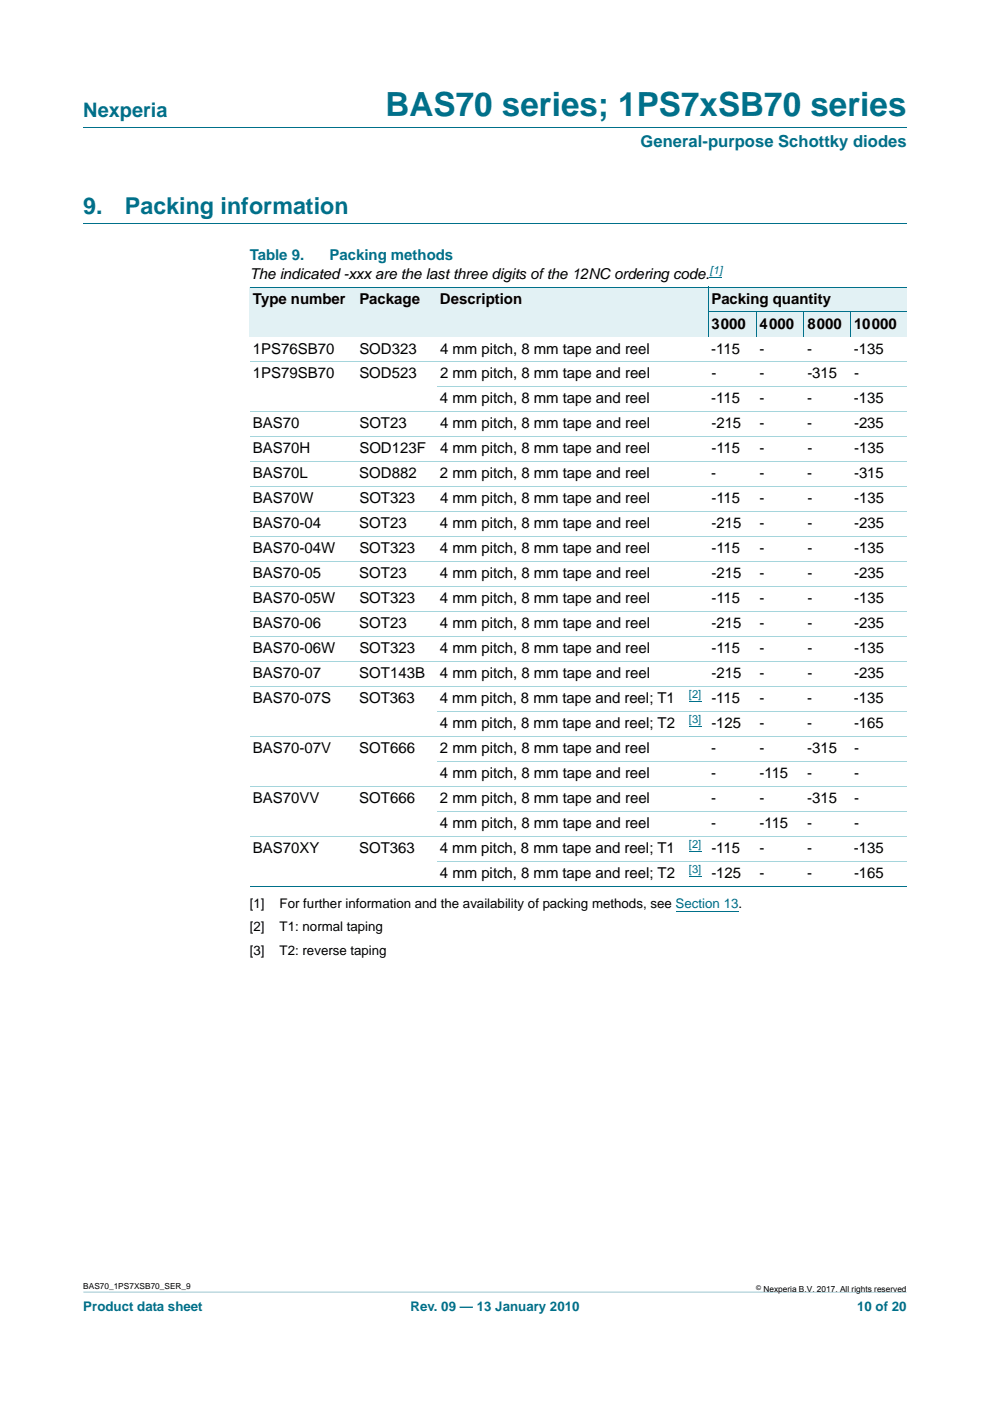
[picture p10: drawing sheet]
<svg xmlns="http://www.w3.org/2000/svg" width="210mm" height="297mm" viewBox="0 0 210 297" stroke-linecap="round" stroke-linejoin="round" font-family="sans-serif">
<defs><g id="words">
<text font-size="7" fill="#00708a" x="81.8" y="24.6">BAS70 series; 1PS7xSB70 series</text>
<g font-size="4.9" fill="#00708a">
<text x="17.7" y="45.4">9.</text>
<text x="26.5" y="45.4">Packing information</text>
</g>
<text font-size="4.2" fill="#00708a" x="17.7" y="24.9">Nexperia</text>
<text font-size="3.5" fill="#00708a" x="135.9" y="31.1">General-purpose Schottky diodes</text>
<g font-size="3.2" fill="#00708a">
<text x="53" y="55.2">Table 9.</text>
<text x="69.9" y="55.2">Packing methods</text>
</g>
<g font-size="3.2">
<text x="53" y="59.1">The indicated -xxx are the last three digits of the 12NC ordering code.</text>
<text x="53.7" y="64.4">Type number</text>
<text x="76.2" y="64.4">Package</text>
<text x="93.3" y="64.4">Description</text>
<text x="150.9" y="64.4">Packing quantity</text>
<text x="150.9" y="69.7">3000</text>
<text x="161.1" y="69.7">4000</text>
<text x="171.2" y="69.7">8000</text>
<text x="181.1" y="69.7">10000</text>
<text x="53.7" y="75">1PS76SB70</text>
<text x="76.2" y="75">SOD323</text>
<text x="93.3" y="75">4 mm pitch, 8 mm tape and reel</text>
<text x="150.9" y="75">-115</text>
<text x="161.1" y="75">-</text>
<text x="171.2" y="75">-</text>
<text x="181.1" y="75">-135</text>
<text x="53.7" y="80.2">1PS79SB70</text>
<text x="76.2" y="80.2">SOD523</text>
<text x="93.3" y="80.2">2 mm pitch, 8 mm tape and reel</text>
<text x="150.9" y="80.2">-</text>
<text x="161.1" y="80.2">-</text>
<text x="171.2" y="80.2">-315</text>
<text x="181.1" y="80.2">-</text>
<text x="93.3" y="85.5">4 mm pitch, 8 mm tape and reel</text>
<text x="150.9" y="85.5">-115</text>
<text x="161.1" y="85.5">-</text>
<text x="171.2" y="85.5">-</text>
<text x="181.1" y="85.5">-135</text>
<text x="53.7" y="90.8">BAS70</text>
<text x="76.2" y="90.8">SOT23</text>
<text x="93.3" y="90.8">4 mm pitch, 8 mm tape and reel</text>
<text x="150.9" y="90.8">-215</text>
<text x="161.1" y="90.8">-</text>
<text x="171.2" y="90.8">-</text>
<text x="181.1" y="90.8">-235</text>
<text x="53.7" y="96.1">BAS70H</text>
<text x="53.7" y="101.4">BAS70L</text>
<text x="76.2" y="101.4">SOD882</text>
<text x="76.2" y="96.1">SOD123F</text>
<text x="93.3" y="101.4">2 mm pitch, 8 mm tape and reel</text>
<text x="93.3" y="96.1">4 mm pitch, 8 mm tape and reel</text>
<text x="150.9" y="101.4">-</text>
<text x="150.9" y="96.1">-115</text>
<text x="161.1" y="101.4">-</text>
<text x="161.1" y="96.1">-</text>
<text x="171.2" y="101.4">-</text>
<text x="171.2" y="96.1">-</text>
<text x="181.1" y="101.4">-315</text>
<text x="181.2" y="96.1">-135</text>
<text x="53.7" y="106.7">BAS70W</text>
<text x="76.2" y="106.7">SOT323</text>
<text x="93.3" y="106.7">4 mm pitch, 8 mm tape and reel</text>
<text x="150.9" y="106.7">-115</text>
<text x="161.1" y="106.7">-</text>
<text x="171.2" y="106.7">-</text>
<text x="181.2" y="106.7">-135</text>
<text x="53.7" y="112">BAS70-04</text>
<text x="76.2" y="112">SOT23</text>
<text x="93.3" y="112">4 mm pitch, 8 mm tape and reel</text>
<text x="150.9" y="112">-215</text>
<text x="161.1" y="112">-</text>
<text x="171.3" y="112">-</text>
<text x="181.2" y="112">-235</text>
<text x="53.7" y="117.3">BAS70-04W</text>
<text x="76.2" y="117.3">SOT323</text>
<text x="93.3" y="117.3">4 mm pitch, 8 mm tape and reel</text>
<text x="150.9" y="117.3">-115</text>
<text x="161.1" y="117.3">-</text>
<text x="171.2" y="117.3">-</text>
<text x="181.1" y="117.3">-135</text>
<text x="53.7" y="122.6">BAS70-05</text>
<text x="76.2" y="122.6">SOT23</text>
<text x="93.3" y="122.6">4 mm pitch, 8 mm tape and reel</text>
<text x="150.9" y="122.6">-215</text>
<text x="161.1" y="122.6">-</text>
<text x="171.3" y="122.6">-</text>
<text x="181.2" y="122.6">-235</text>
<text x="53.7" y="127.9">BAS70-05W</text>
<text x="76.2" y="127.9">SOT323</text>
<text x="93.3" y="127.9">4 mm pitch, 8 mm tape and reel</text>
<text x="150.9" y="127.9">-115</text>
<text x="161.1" y="127.9">-</text>
<text x="171.2" y="127.9">-</text>
<text x="181.1" y="127.9">-135</text>
<text x="53.7" y="133.2">BAS70-06</text>
<text x="76.2" y="133.2">SOT23</text>
<text x="93.3" y="133.2">4 mm pitch, 8 mm tape and reel</text>
<text x="150.9" y="133.2">-215</text>
<text x="161.1" y="133.2">-</text>
<text x="171.3" y="133.2">-</text>
<text x="181.2" y="133.2">-235</text>
<text x="53.7" y="138.5">BAS70-06W</text>
<text x="53.7" y="143.8">BAS70-07</text>
<text x="76.2" y="143.8">SOT143B</text>
<text x="76.2" y="138.5">SOT323</text>
<text x="93.3" y="143.8">4 mm pitch, 8 mm tape and reel</text>
<text x="93.3" y="138.5">4 mm pitch, 8 mm tape and reel</text>
<text x="150.9" y="143.8">-215</text>
<text x="150.9" y="138.5">-115</text>
<text x="161.1" y="138.5">-</text>
<text x="161.1" y="143.8">-</text>
<text x="171.2" y="138.5">-</text>
<text x="171.2" y="143.8">-</text>
<text x="181.1" y="138.5">-135</text>
<text x="181.2" y="143.8">-235</text>
<text x="53.7" y="149.1">BAS70-07S</text>
<text x="76.2" y="149.1">SOT363</text>
<text x="93.3" y="149.1">4 mm pitch, 8 mm tape and reel; T1</text>
<text x="150.9" y="149">-115</text>
<text x="161.1" y="149">-</text>
<text x="171.2" y="149">-</text>
<text x="181.1" y="149">-135</text>
<text x="93.3" y="154.3">4 mm pitch, 8 mm tape and reel; T2</text>
<text x="150.9" y="154.3">-125</text>
<text x="161.1" y="154.3">-</text>
<text x="171.2" y="154.3">-</text>
<text x="181.1" y="154.3">-165</text>
<text x="53.7" y="159.6">BAS70-07V</text>
<text x="76.2" y="159.6">SOT666</text>
<text x="93.3" y="159.6">2 mm pitch, 8 mm tape and reel</text>
<text x="150.9" y="159.6">-</text>
<text x="161.1" y="159.6">-</text>
<text x="171.2" y="159.6">-315</text>
<text x="181.1" y="159.6">-</text>
<text x="93.3" y="164.9">4 mm pitch, 8 mm tape and reel</text>
<text x="150.9" y="164.9">-</text>
<text x="161.1" y="164.9">-115</text>
<text x="171.2" y="164.9">-</text>
<text x="181.1" y="164.9">-</text>
<text x="53.7" y="170.2">BAS70VV</text>
<text x="76.2" y="170.2">SOT666</text>
<text x="93.3" y="170.2">2 mm pitch, 8 mm tape and reel</text>
<text x="150.9" y="170.2">-</text>
<text x="161.1" y="170.2">-</text>
<text x="171.2" y="170.2">-315</text>
<text x="181.2" y="170.2">-</text>
<text x="93.3" y="175.5">4 mm pitch, 8 mm tape and reel</text>
<text x="150.9" y="175.5">-</text>
<text x="161.1" y="175.5">-115</text>
<text x="171.2" y="175.5">-</text>
<text x="181.1" y="175.5">-</text>
<text x="53.7" y="180.8">BAS70XY</text>
<text x="76.2" y="180.8">SOT363</text>
<text x="93.3" y="180.8">4 mm pitch, 8 mm tape and reel; T1</text>
<text x="150.9" y="180.8">-115</text>
<text x="161.1" y="180.8">-</text>
<text x="171.2" y="180.8">-</text>
<text x="181.1" y="180.8">-135</text>
<text x="93.3" y="186.1">4 mm pitch, 8 mm tape and reel; T2</text>
<text x="150.9" y="186.1">-125</text>
<text x="161.1" y="186.1">-</text>
<text x="171.2" y="186.1">-</text>
<text x="181.1" y="186.1">-165</text>
</g>
<g font-size="2.8">
<text x="53" y="192.6">[1]</text>
<text x="53" y="197.5">[2]</text>
<text x="59.3" y="192.6">For further information and the availability of packing methods, see Section 13.</text>
<text x="59.3" y="197.5">T1: normal taping</text>
<text x="53" y="202.4">[3]</text>
<text x="59.3" y="202.4">T2: reverse taping</text>
</g>
<g font-size="2.8" fill="#00708a">
<text x="17.7" y="277.9">Product data sheet</text>
<text x="87.1" y="277.9">Rev. 09 — 13 January 2010</text>
<text x="181.8" y="277.9">10 of 20</text>
</g>
<g font-size="2.4" fill="#00f">
<text x="150.5" y="58.1">[1]</text>
<text x="146.1" y="148.1">[2]</text>
<text x="146.1" y="153.4">[3]</text>
<text x="146.1" y="179.9">[2]</text>
<text x="146.1" y="185.1">[3]</text>
</g>
<g font-size="1.8">
<text x="17.7" y="273.3">BAS70_1PS7XSB70_SER_9</text>
<text x="161.9" y="273.9">Nexperia B.V. 2017. All rights reserved</text>
</g>
<text font-size="1.4" x="160.4" y="273.4">©</text>
</g></defs>
<path d="M17.7 273.9l174.6 .1z" fill="#00708a"/>
<path d="M17.7 27h174.6M17.7 47.4h174.6" fill="none" stroke="#00708a" stroke-width=".21"/>
<path d="M150.5 58.8h2.7M143.3 193.3h13.3" fill="none" stroke="#00f" stroke-width=".21"/>
<g fill="#e2f1f4">
<path d="M53 60.9h22.5v10.5h-22.5z"/>
<path d="M75.5 60.9h17.1v10.5h-17.1z"/>
<path d="M92.6 60.9h52v10.5h-52z"/>
<path d="M144.6 60.9h5.6v10.5h-5.6z"/>
<path d="M150.2 60.9h42.1v5.2h-42.1z"/>
<path d="M150.2 66.1h10.2v5.3h-10.2z"/>
<path d="M160.4 66.1h10.1v5.3h-10.1z"/>
<path d="M170.5 66.1h9.9v5.3h-9.9z"/>
<path d="M180.4 66.1h11.9v5.3h-11.9z"/>
</g>
<path d="M146.1 148.8h2.7M146.1 154.1h2.7M146.1 180.6h2.7M146.1 185.8h2.7" fill="none" stroke="#00f" stroke-width=".21"/>
<path d="M53 60.9h139.3M150.1 66.1h42.2M150.2 60.8v10.6M160.4 66.1v5.3M170.5 66.1v5.3M180.4 66.1v5.3M53 187.9h139.3" fill="none" stroke="#00708a" stroke-width=".21"/>
<g fill="none" stroke="#a5d5dc" stroke-width=".21">
<path d="M53 76.7h139.3M53 87.3h139.3M53 92.6h139.3M53 97.9h139.3M92.6 82h99.7M53 103.2h139.3M53 108.5h139.3M53 113.8h139.3M53 119.1h139.3M53 124.4h139.3M53 129.6h139.3M53 134.9h139.3"/>
<path d="M53 140.2h139.3M53 145.5h139.3M53 156.1h139.3M92.6 150.8h99.7M53 166.7h139.3M53 177.3h139.3M92.6 161.4h99.7M92.6 172h99.7M92.6 182.6h99.7"/>
</g>
<use href="#words"/>
</svg>
